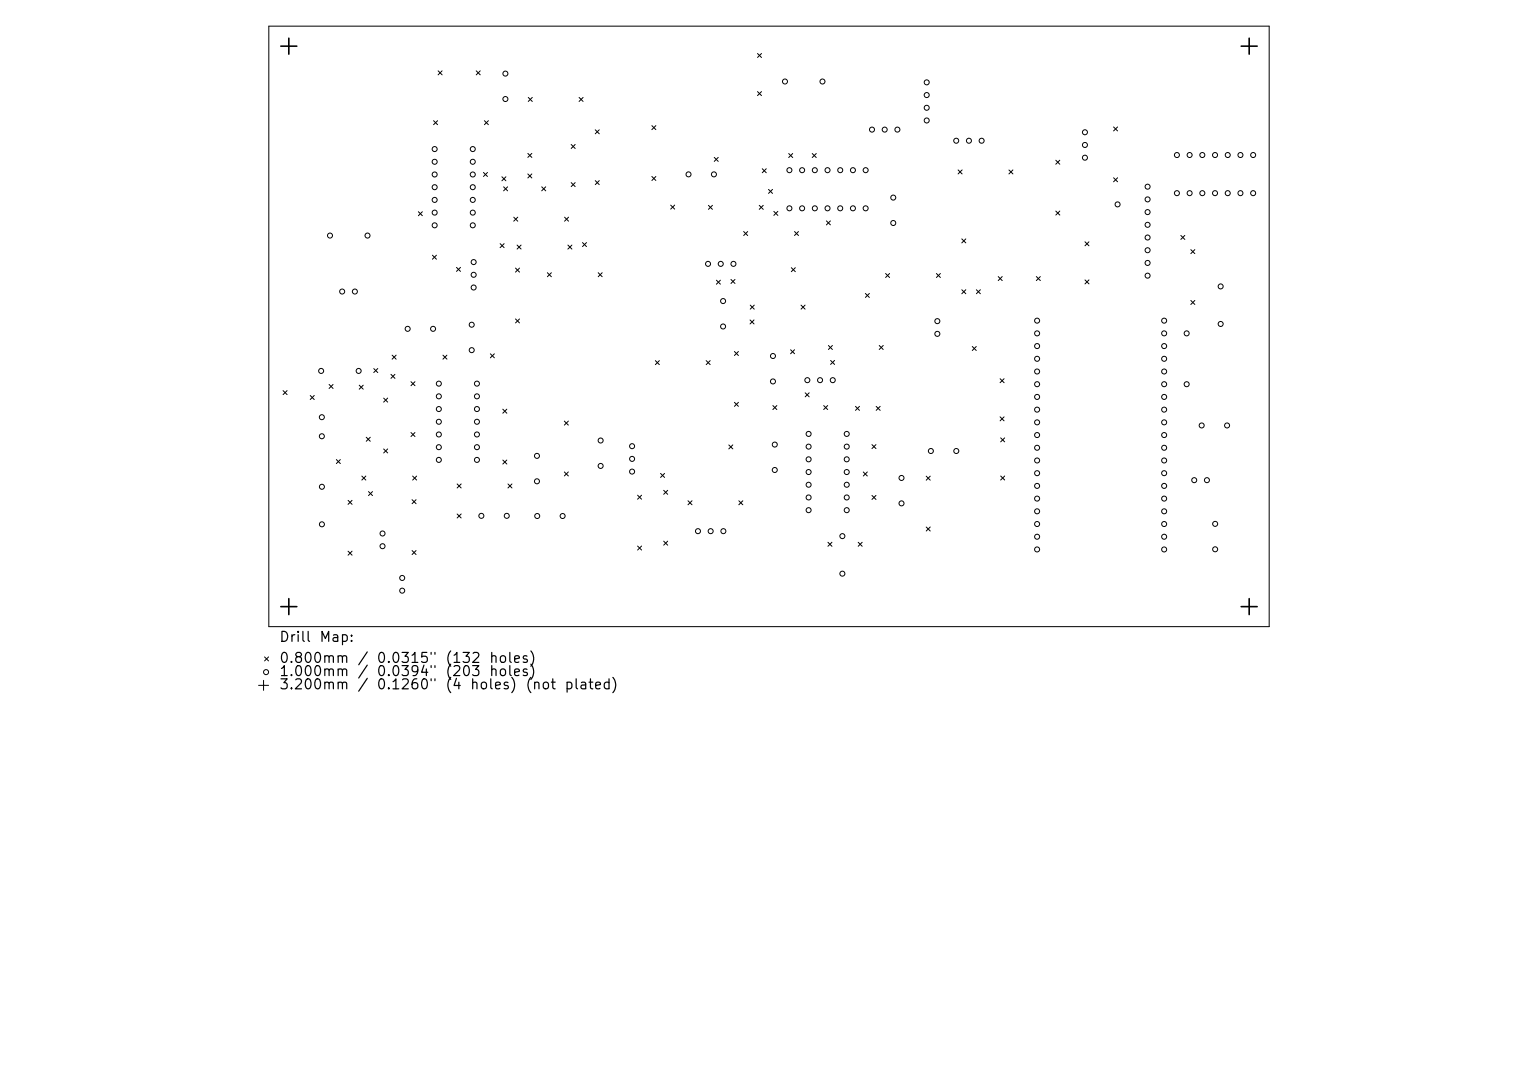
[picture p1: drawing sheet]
<svg xmlns="http://www.w3.org/2000/svg" width="297mm" height="210mm" viewBox="0 0 297 210" stroke-linecap="round" stroke-linejoin="round" font-family="sans-serif">
<defs><g id="words">
<g font-size="1.9">
<text x="53.8" y="124.4">Drill</text>
<text x="61.5" y="124.4">Map:</text>
<text x="53.8" y="128.4">0.800mm</text>
<text x="53.8" y="131">1.000mm</text>
<text x="68.9" y="128.4">/</text>
<text x="72.6" y="128.4">0.0315&quot;</text>
<text x="72.6" y="131">0.0394&quot;</text>
<text x="85.8" y="128.4">(132</text>
<text x="85.8" y="131">(203</text>
<text x="94.3" y="128.4">holes)</text>
<text x="53.8" y="133.5">3.200mm</text>
<text x="72.6" y="133.5">0.1260&quot;</text>
<text x="85.8" y="133.5">(4</text>
<text x="90.6" y="133.5">holes)</text>
<text x="101.3" y="133.5">(not</text>
<text x="108.9" y="133.5">plated)</text>
</g>
</g></defs>
<g fill="none" stroke="#000" stroke-width=".19">
<path d="M51.9 5h193.2v116h-193.2zM84.6 13.7l.8 .7M85.4 13.7l-.8 .7M92 13.7l.7 .7M92.7 13.7l-.7 .7M102 18.8l.8 .8M102.8 18.8l-.8 .8M111.8 18.8l.8 .8M112.6 18.8l-.8 .8M146.3 10.3l.8 .8M146.3 17.7l.8 .8M147.1 10.3l-.8 .8"/>
<path d="M147.1 17.7l-.8 .8M83.7 23.3l.8 .8M84.5 23.3l-.8 .8M93.4 33.3l.7 .8M93.5 23.3l.8 .8M94.1 33.3l-.7 .8M94.3 23.3l-.8 .8M96.9 34.1l.8 .8M97.2 36.1l.8 .7M97.7 34.1l-.8 .8M98 36.1l-.8 .7M101.9 29.6l.8 .8"/>
<path d="M101.9 33.6l.8 .7M102.7 29.6l-.8 .8M102.7 33.6l-.8 .7M104.6 36.1l.8 .7M105.4 36.1l-.8 .7M110.3 27.9l.8 .8M110.3 35.2l.8 .8M111.1 27.9l-.8 .8M111.1 35.2l-.8 .8M114.9 25.1l.8 .7M114.9 34.9l.8 .7M115.7 25.1l-.8 .7"/>
<path d="M115.7 34.9l-.8 .7M125.9 24.3l.8 .7M125.9 34.1l.8 .7M126.7 24.3l-.8 .7M126.7 34.1l-.8 .7M129.5 39.6l.8 .8M130.3 39.6l-.8 .8M136.8 39.6l.8 .8M137.6 39.6l-.8 .8M137.9 30.4l.8 .8M138.7 30.4l-.8 .8M146.6 39.6l.8 .8"/>
<path d="M147.2 32.6l.8 .7M147.4 39.6l-.8 .8M148 32.6l-.8 .7M148.4 36.6l.8 .7M149.2 36.6l-.8 .7M152.3 29.6l.8 .8M153.1 29.6l-.8 .8M156.9 29.6l.7 .8M157.6 29.6l-.7 .8M185 32.8l.8 .8M185.8 32.8l-.8 .8M194.8 32.8l.8 .8"/>
<path d="M195.6 32.8l-.8 .8M203.9 30.9l.8 .8M204.7 30.9l-.8 .8M215 24.5l.8 .8M215 34.3l.8 .8M215.8 24.5l-.8 .8M215.8 34.3l-.8 .8M80.8 40.9l.8 .7M81.6 40.9l-.8 .7M83.5 49.3l.8 .7M84.3 49.3l-.8 .7M88.2 51.6l.7 .8"/>
<path d="M88.9 51.6l-.7 .8M96.6 47l.7 .8M97.3 47l-.7 .8M99.2 41.9l.8 .8M99.6 51.7l.7 .8M99.9 47.3l.7 .8M100 41.9l-.8 .8M100.3 51.7l-.7 .8M100.6 47.3l-.7 .8M105.7 52.6l.8 .8M106.5 52.6l-.8 .8M109 41.9l.8 .8"/>
<path d="M109.7 47.3l.7 .8M109.8 41.9l-.8 .8M110.4 47.3l-.7 .8M112.5 46.8l.8 .8M113.3 46.8l-.8 .8M115.5 52.6l.8 .8M116.3 52.6l-.8 .8M138.3 54.1l.8 .8M139.1 54.1l-.8 .8M141.2 53.9l.7 .8M141.9 53.9l-.7 .8M143.6 44.7l.8 .8"/>
<path d="M144.4 44.7l-.8 .8M144.9 58.9l.8 .8M145.7 58.9l-.8 .8M149.4 40.8l.8 .8M150.2 40.8l-.8 .8M152.8 51.7l.8 .7M153.4 44.7l.8 .8M153.6 51.7l-.8 .7M154.2 44.7l-.8 .8M154.7 58.9l.8 .8M155.5 58.9l-.8 .8M159.6 42.6l.8 .8"/>
<path d="M160.4 42.6l-.8 .8M167.1 56.6l.8 .8M167.9 56.6l-.8 .8M171 52.8l.8 .8M171.8 52.8l-.8 .8M180.8 52.8l.8 .8M181.6 52.8l-.8 .8M185.7 46.1l.8 .8M185.7 55.9l.8 .8M186.5 46.1l-.8 .8M186.5 55.9l-.8 .8M188.5 55.9l.8 .8"/>
<path d="M189.3 55.9l-.8 .8M192.8 53.4l.7 .8M193.5 53.4l-.7 .8M200.1 53.4l.8 .8M200.9 53.4l-.8 .8M203.9 40.7l.8 .8M204.7 40.7l-.8 .8M209.5 46.7l.8 .7M209.5 54l.8 .8M210.3 46.7l-.8 .7M210.3 54l-.8 .8M228 45.4l.8 .8"/>
<path d="M228.8 45.4l-.8 .8M230 48.2l.7 .8M230 58l.7 .8M230.7 48.2l-.7 .8M230.7 58l-.7 .8M54.7 75.4l.7 .8M55.4 75.4l-.7 .8M59.9 76.3l.8 .8M60.7 76.3l-.8 .8M63.5 74.2l.8 .8M64.3 74.2l-.8 .8M69.4 74.3l.7 .8"/>
<path d="M70.1 74.3l-.7 .8M72.2 71.1l.7 .8M72.9 71.1l-.7 .8M74.1 76.8l.8 .8M74.9 76.8l-.8 .8M75.5 72.3l.8 .7M75.7 68.6l.8 .7M76.3 72.3l-.8 .7M76.5 68.6l-.8 .7M79.4 73.7l.7 .7M80.1 73.7l-.7 .7M85.5 68.6l.8 .7"/>
<path d="M86.3 68.6l-.8 .7M94.7 68.3l.8 .8M95.5 68.3l-.8 .8M97.1 79l.8 .8M97.9 79l-.8 .8M99.6 61.6l.7 .7M100.3 61.6l-.7 .7M126.6 69.6l.7 .8M127.3 69.6l-.7 .8M136.4 69.6l.7 .8M137.1 69.6l-.7 .8M141.8 67.8l.8 .8"/>
<path d="M141.8 77.7l.8 .7M142.6 67.8l-.8 .8M142.6 77.7l-.8 .7M144.8 61.8l.8 .7M145.6 61.8l-.8 .7M149.2 78.3l.8 .8M150 78.3l-.8 .8M152.7 67.5l.7 .8M153.4 67.5l-.7 .8M155.5 75.8l.8 .8M156.3 75.8l-.8 .8M159.1 78.3l.7 .8"/>
<path d="M159.8 78.3l-.7 .8M160 66.7l.7 .8M160.4 69.6l.8 .7M160.7 66.7l-.7 .8M161.2 69.6l-.8 .7M165.2 78.4l.8 .8M166 78.4l-.8 .8M169.2 78.4l.8 .8M169.8 66.7l.8 .8M170 78.4l-.8 .8M170.6 66.7l-.8 .8M187.8 66.9l.7 .8"/>
<path d="M188.5 66.9l-.7 .8M193.1 73.1l.8 .8M193.9 73.1l-.8 .8M65 88.7l.7 .8M65.7 88.7l-.7 .8M67.2 96.6l.8 .8M68 96.6l-.8 .8M69.9 91.9l.7 .8M70.6 91.9l-.7 .8M70.7 84.4l.8 .8M71.2 94.9l.7 .8M71.5 84.4l-.8 .8"/>
<path d="M71.9 94.9l-.7 .8M74.1 86.7l.8 .7M74.9 86.7l-.8 .7M79.4 83.5l.7 .8M79.6 96.5l.7 .7M79.7 91.9l.8 .8M80.1 83.5l-.7 .8M80.3 96.5l-.7 .7M80.5 91.9l-.8 .8M88.3 99.2l.8 .8M88.3 93.4l.8 .8M89.1 99.2l-.8 .8"/>
<path d="M89.1 93.4l-.8 .8M97.1 88.8l.8 .8M97.9 88.8l-.8 .8M98.1 93.4l.8 .8M98.9 93.4l-.8 .8M109 81.3l.8 .8M109 91.1l.8 .8M109.8 81.3l-.8 .8M109.8 91.1l-.8 .8M123.1 95.6l.8 .8M123.9 95.6l-.8 .8M127.6 91.4l.7 .8"/>
<path d="M128.2 94.6l.7 .8M128.3 91.4l-.7 .8M128.9 94.6l-.7 .8M132.9 96.7l.7 .7M133.6 96.7l-.7 .7M140.7 85.9l.8 .8M141.5 85.9l-.8 .8M142.7 96.7l.7 .7M143.4 96.7l-.7 .7M166.7 91.1l.8 .8M167.5 91.1l-.8 .8M168.4 85.8l.8 .8"/>
<path d="M168.4 95.6l.8 .8M169.2 85.8l-.8 .8M169.2 95.6l-.8 .8M178.9 91.9l.7 .8M179.6 91.9l-.7 .8M193.1 80.5l.8 .7M193.2 84.5l.8 .8M193.2 91.9l.8 .8M193.9 80.5l-.8 .7M194 84.5l-.8 .8M194 91.9l-.8 .8M67.2 106.4l.8 .8"/>
<path d="M68 106.4l-.8 .8M79.6 106.3l.7 .7M80.3 106.3l-.7 .7M123.1 105.4l.8 .8M123.9 105.4l-.8 .8M128.2 104.5l.7 .7M128.9 104.5l-.7 .7M159.9 104.7l.8 .7M160.7 104.7l-.8 .7M165.7 104.7l.8 .7M166.5 104.7l-.8 .7M178.9 101.7l.7 .8"/>
<path d="M179.6 101.7l-.7 .8M49.9 132.3h2M50.9 131.3v2M51.1 126.8l.8 .8M51.9 126.8l-.8 .8"/>
<circle cx="97.6" cy="14.2" r=".48"/>
<circle cx="97.6" cy="19.1" r=".48"/>
<circle cx="151.6" cy="15.7" r=".48"/>
<circle cx="158.8" cy="15.7" r=".48"/>
<circle cx="179" cy="15.9" r=".48"/>
<circle cx="179" cy="18.4" r=".48"/>
<circle cx="83.9" cy="33.7" r=".48"/>
<circle cx="83.9" cy="28.8" r=".48"/>
<circle cx="83.9" cy="31.2" r=".48"/>
<circle cx="83.9" cy="36.1" r=".48"/>
<circle cx="83.9" cy="38.6" r=".48"/>
<circle cx="91.3" cy="33.7" r=".48"/>
<circle cx="91.3" cy="28.8" r=".48"/>
<circle cx="91.3" cy="31.2" r=".48"/>
<circle cx="91.3" cy="36.1" r=".48"/>
<circle cx="91.3" cy="38.6" r=".48"/>
<circle cx="133" cy="33.7" r=".48"/>
<circle cx="137.9" cy="33.7" r=".48"/>
<circle cx="152.4" cy="32.8" r=".48"/>
<circle cx="154.9" cy="32.8" r=".48"/>
<circle cx="157.3" cy="32.8" r=".48"/>
<circle cx="159.8" cy="32.8" r=".48"/>
<circle cx="162.3" cy="32.8" r=".48"/>
<circle cx="164.7" cy="32.8" r=".48"/>
<circle cx="167.2" cy="32.8" r=".48"/>
<circle cx="168.4" cy="25" r=".48"/>
<circle cx="170.8" cy="25" r=".48"/>
<circle cx="172.5" cy="38.1" r=".48"/>
<circle cx="173.3" cy="25" r=".48"/>
<circle cx="179" cy="20.8" r=".48"/>
<circle cx="179" cy="23.3" r=".48"/>
<circle cx="184.7" cy="27.2" r=".48"/>
<circle cx="187.1" cy="27.2" r=".48"/>
<circle cx="189.6" cy="27.2" r=".48"/>
<circle cx="209.5" cy="28" r=".48"/>
<circle cx="209.5" cy="30.4" r=".48"/>
<circle cx="209.5" cy="25.5" r=".48"/>
<circle cx="215.8" cy="39.5" r=".48"/>
<circle cx="221.6" cy="36" r=".48"/>
<circle cx="221.6" cy="38.5" r=".48"/>
<circle cx="227.3" cy="29.9" r=".48"/>
<circle cx="227.3" cy="37.3" r=".48"/>
<circle cx="229.7" cy="29.9" r=".48"/>
<circle cx="229.7" cy="37.3" r=".48"/>
<circle cx="232.2" cy="29.9" r=".48"/>
<circle cx="232.2" cy="37.3" r=".48"/>
<circle cx="234.6" cy="29.9" r=".48"/>
<circle cx="234.6" cy="37.3" r=".48"/>
<circle cx="237.1" cy="29.9" r=".48"/>
<circle cx="237.1" cy="37.3" r=".48"/>
<circle cx="239.5" cy="29.9" r=".48"/>
<circle cx="239.5" cy="37.3" r=".48"/>
<circle cx="242" cy="29.9" r=".48"/>
<circle cx="242" cy="37.3" r=".48"/>
<circle cx="63.7" cy="45.5" r=".48"/>
<circle cx="66.1" cy="56.3" r=".48"/>
<circle cx="68.5" cy="56.3" r=".48"/>
<circle cx="71" cy="45.5" r=".48"/>
<circle cx="83.9" cy="43.5" r=".48"/>
<circle cx="83.9" cy="41" r=".48"/>
<circle cx="91.3" cy="43.5" r=".48"/>
<circle cx="91.3" cy="41" r=".48"/>
<circle cx="91.5" cy="53" r=".48"/>
<circle cx="91.5" cy="55.5" r=".48"/>
<circle cx="91.5" cy="50.6" r=".48"/>
<circle cx="136.7" cy="50.9" r=".48"/>
<circle cx="139.2" cy="50.9" r=".48"/>
<circle cx="139.6" cy="58.1" r=".48"/>
<circle cx="141.6" cy="50.9" r=".48"/>
<circle cx="152.4" cy="40.2" r=".48"/>
<circle cx="154.9" cy="40.2" r=".48"/>
<circle cx="157.3" cy="40.2" r=".48"/>
<circle cx="159.8" cy="40.2" r=".48"/>
<circle cx="162.3" cy="40.2" r=".48"/>
<circle cx="164.7" cy="40.2" r=".48"/>
<circle cx="167.2" cy="40.2" r=".48"/>
<circle cx="172.5" cy="43" r=".48"/>
<circle cx="221.6" cy="53.2" r=".48"/>
<circle cx="221.6" cy="50.8" r=".48"/>
<circle cx="221.6" cy="40.9" r=".48"/>
<circle cx="221.6" cy="45.8" r=".48"/>
<circle cx="221.6" cy="43.4" r=".48"/>
<circle cx="221.6" cy="48.3" r=".48"/>
<circle cx="235.7" cy="55.3" r=".48"/>
<circle cx="62" cy="71.6" r=".48"/>
<circle cx="69.3" cy="71.6" r=".48"/>
<circle cx="78.7" cy="63.5" r=".48"/>
<circle cx="83.6" cy="63.5" r=".48"/>
<circle cx="84.7" cy="76.5" r=".48"/>
<circle cx="84.7" cy="74.1" r=".48"/>
<circle cx="84.7" cy="79" r=".48"/>
<circle cx="91.1" cy="62.7" r=".48"/>
<circle cx="91.1" cy="67.6" r=".48"/>
<circle cx="92.1" cy="76.5" r=".48"/>
<circle cx="92.1" cy="74.1" r=".48"/>
<circle cx="92.1" cy="79" r=".48"/>
<circle cx="139.6" cy="63" r=".48"/>
<circle cx="149.3" cy="73.6" r=".48"/>
<circle cx="149.3" cy="68.7" r=".48"/>
<circle cx="155.9" cy="73.4" r=".48"/>
<circle cx="158.4" cy="73.4" r=".48"/>
<circle cx="160.8" cy="73.4" r=".48"/>
<circle cx="181" cy="62" r=".48"/>
<circle cx="181" cy="64.4" r=".48"/>
<circle cx="200.3" cy="71.7" r=".48"/>
<circle cx="200.3" cy="69.3" r=".48"/>
<circle cx="200.3" cy="76.6" r=".48"/>
<circle cx="200.3" cy="79.1" r=".48"/>
<circle cx="200.3" cy="66.8" r=".48"/>
<circle cx="200.3" cy="74.2" r=".48"/>
<circle cx="200.3" cy="61.9" r=".48"/>
<circle cx="200.3" cy="64.3" r=".48"/>
<circle cx="224.8" cy="76.6" r=".48"/>
<circle cx="224.8" cy="71.7" r=".48"/>
<circle cx="224.8" cy="69.3" r=".48"/>
<circle cx="224.8" cy="79.1" r=".48"/>
<circle cx="224.8" cy="66.8" r=".48"/>
<circle cx="224.8" cy="74.2" r=".48"/>
<circle cx="224.8" cy="61.9" r=".48"/>
<circle cx="224.8" cy="64.3" r=".48"/>
<circle cx="229.2" cy="64.3" r=".48"/>
<circle cx="229.2" cy="74.2" r=".48"/>
<circle cx="235.7" cy="62.5" r=".48"/>
<circle cx="62.2" cy="80.5" r=".48"/>
<circle cx="62.2" cy="84.2" r=".48"/>
<circle cx="62.2" cy="94" r=".48"/>
<circle cx="84.7" cy="86.3" r=".48"/>
<circle cx="84.7" cy="88.8" r=".48"/>
<circle cx="84.7" cy="83.9" r=".48"/>
<circle cx="84.7" cy="81.4" r=".48"/>
<circle cx="92.1" cy="86.3" r=".48"/>
<circle cx="92.1" cy="88.8" r=".48"/>
<circle cx="92.1" cy="83.9" r=".48"/>
<circle cx="92.1" cy="81.4" r=".48"/>
<circle cx="93" cy="99.6" r=".48"/>
<circle cx="97.9" cy="99.6" r=".48"/>
<circle cx="103.7" cy="92.9" r=".48"/>
<circle cx="103.7" cy="88" r=".48"/>
<circle cx="103.7" cy="99.6" r=".48"/>
<circle cx="108.6" cy="99.6" r=".48"/>
<circle cx="116" cy="89.9" r=".48"/>
<circle cx="116" cy="85" r=".48"/>
<circle cx="122.1" cy="86.1" r=".48"/>
<circle cx="122.1" cy="88.6" r=".48"/>
<circle cx="122.1" cy="91" r=".48"/>
<circle cx="149.6" cy="90.7" r=".48"/>
<circle cx="149.6" cy="85.8" r=".48"/>
<circle cx="156.2" cy="83.8" r=".48"/>
<circle cx="156.2" cy="96" r=".48"/>
<circle cx="156.2" cy="91.1" r=".48"/>
<circle cx="156.2" cy="88.7" r=".48"/>
<circle cx="156.2" cy="86.2" r=".48"/>
<circle cx="156.2" cy="93.6" r=".48"/>
<circle cx="156.2" cy="98.5" r=".48"/>
<circle cx="163.5" cy="96" r=".48"/>
<circle cx="163.5" cy="83.8" r=".48"/>
<circle cx="163.5" cy="91.1" r=".48"/>
<circle cx="163.5" cy="88.7" r=".48"/>
<circle cx="163.5" cy="86.2" r=".48"/>
<circle cx="163.5" cy="93.6" r=".48"/>
<circle cx="163.5" cy="98.5" r=".48"/>
<circle cx="174.1" cy="97.2" r=".48"/>
<circle cx="174.1" cy="92.3" r=".48"/>
<circle cx="179.8" cy="87.1" r=".48"/>
<circle cx="184.7" cy="87.1" r=".48"/>
<circle cx="200.3" cy="91.3" r=".48"/>
<circle cx="200.3" cy="81.5" r=".48"/>
<circle cx="200.3" cy="84" r=".48"/>
<circle cx="200.3" cy="88.9" r=".48"/>
<circle cx="200.3" cy="86.4" r=".48"/>
<circle cx="200.3" cy="98.7" r=".48"/>
<circle cx="200.3" cy="96.2" r=".48"/>
<circle cx="200.3" cy="93.8" r=".48"/>
<circle cx="224.8" cy="84" r=".48"/>
<circle cx="224.8" cy="81.5" r=".48"/>
<circle cx="224.8" cy="91.3" r=".48"/>
<circle cx="224.8" cy="88.9" r=".48"/>
<circle cx="224.8" cy="86.4" r=".48"/>
<circle cx="224.8" cy="98.7" r=".48"/>
<circle cx="224.8" cy="96.2" r=".48"/>
<circle cx="224.8" cy="93.8" r=".48"/>
<circle cx="230.6" cy="92.7" r=".48"/>
<circle cx="232.1" cy="82.1" r=".48"/>
<circle cx="233.1" cy="92.7" r=".48"/>
<circle cx="237" cy="82.1" r=".48"/>
<circle cx="62.2" cy="101.2" r=".48"/>
<circle cx="73.9" cy="105.4" r=".48"/>
<circle cx="73.9" cy="103" r=".48"/>
<circle cx="77.7" cy="111.6" r=".48"/>
<circle cx="77.7" cy="114" r=".48"/>
<circle cx="134.8" cy="102.5" r=".48"/>
<circle cx="137.2" cy="102.5" r=".48"/>
<circle cx="139.7" cy="102.5" r=".48"/>
<circle cx="162.7" cy="110.7" r=".48"/>
<circle cx="162.7" cy="103.5" r=".48"/>
<circle cx="200.3" cy="103.6" r=".48"/>
<circle cx="200.3" cy="106.1" r=".48"/>
<circle cx="200.3" cy="101.1" r=".48"/>
<circle cx="224.8" cy="103.6" r=".48"/>
<circle cx="224.8" cy="106.1" r=".48"/>
<circle cx="224.8" cy="101.1" r=".48"/>
<circle cx="234.7" cy="106" r=".48"/>
<circle cx="234.7" cy="101.1" r=".48"/>
<circle cx="51.4" cy="129.7" r=".48"/>
</g>
<path d="M54.2 8.9h3.1M55.8 7.4v3.1M239.7 8.9h3.1M241.2 7.4v3.1M54.2 117.1h3.1M55.8 115.5v3.1M239.7 117.1h3.1M241.2 115.5v3.1" fill="none" stroke="#000" stroke-width=".31"/>
<use href="#words"/>
</svg>
